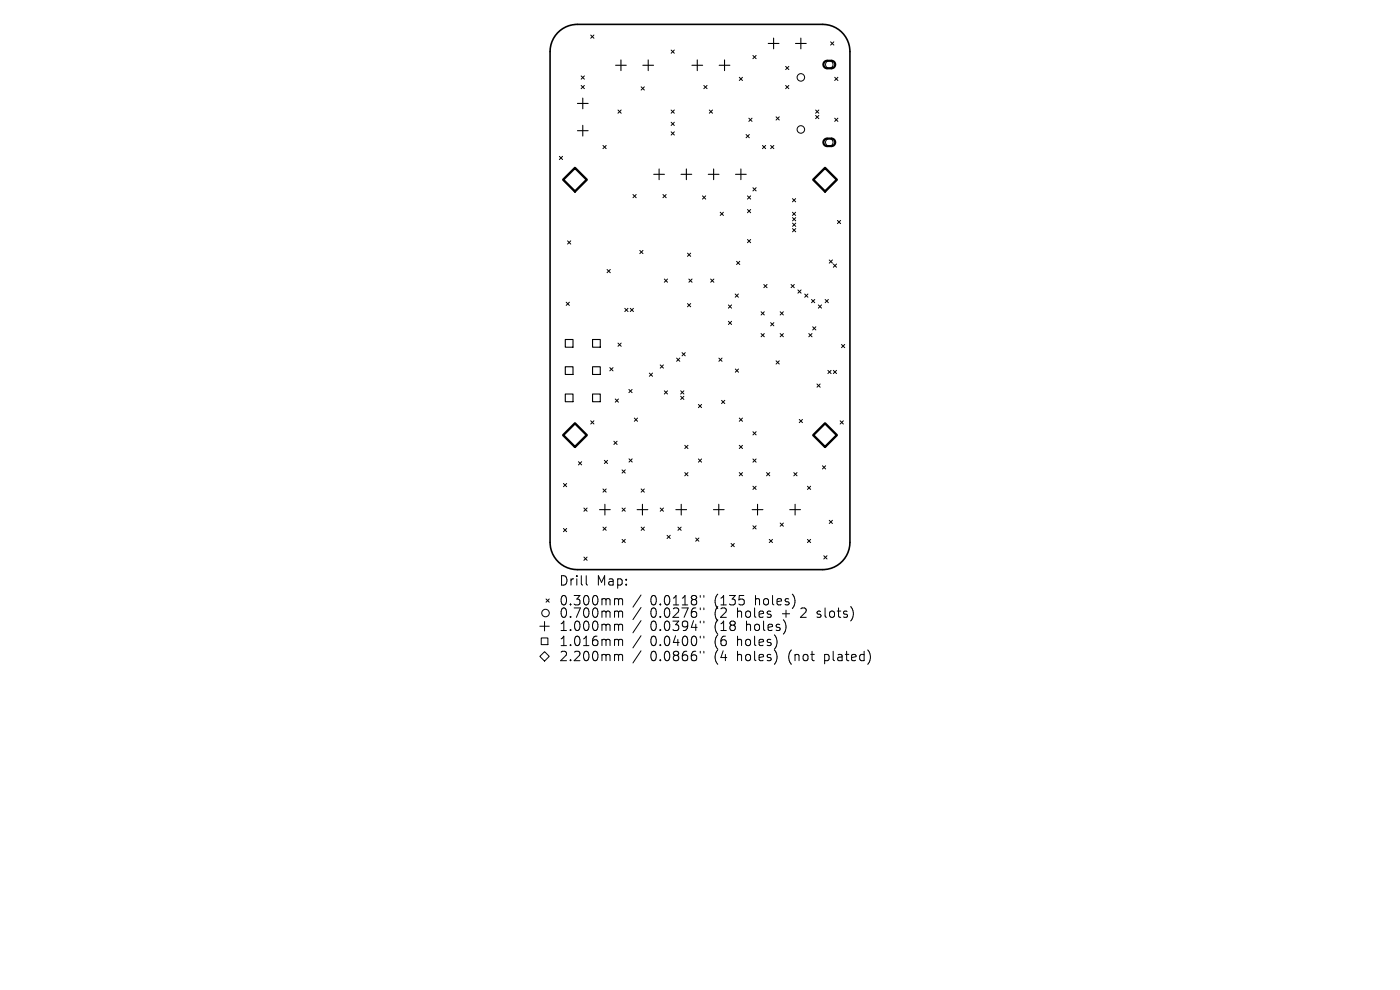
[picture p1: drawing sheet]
<svg xmlns="http://www.w3.org/2000/svg" width="297mm" height="210mm" viewBox="0 0 297 210" stroke-linecap="round" stroke-linejoin="round" font-family="sans-serif">
<defs><g id="words">
<g font-size="2.8">
<text x="118.5" y="124.5">Drill</text>
<text x="126.5" y="124.5">Map:</text>
<text x="118.5" y="128.7">0.300mm</text>
<text x="118.5" y="131.3">0.700mm</text>
<text x="138" y="128.7">0.0118&quot;</text>
<text x="138" y="131.3">0.0276&quot;</text>
<text x="151.7" y="128.7">(135</text>
<text x="151.7" y="131.3">(2</text>
<text x="156.7" y="131.3">holes</text>
<text x="160.5" y="128.7">holes)</text>
<text x="166.4" y="131.3">+</text>
<text x="170.6" y="131.3">2</text>
<text x="174.2" y="131.3">slots)</text>
<text x="118.5" y="134.1">1.000mm</text>
<text x="118.5" y="137.3">1.016mm</text>
<text x="138" y="134.1">0.0394&quot;</text>
<text x="138" y="137.3">0.0400&quot;</text>
<text x="151.7" y="134.1">(18</text>
<text x="151.7" y="137.3">(6</text>
<text x="156.7" y="137.3">holes)</text>
<text x="158.6" y="134.1">holes)</text>
<text x="118.5" y="140.5">2.200mm</text>
<text x="138" y="140.5">0.0866&quot;</text>
<text x="151.7" y="140.5">(4</text>
<text x="156.7" y="140.5">holes)</text>
<text x="167.7" y="140.5">(not</text>
<text x="175.5" y="140.5">plated)</text>
</g>
</g></defs>
<path d="M118.3 7a5.8 5.8 0 0 1 4.2-1.8h52a5.8 5.8 0 0 1 5.8 5.8v104.1a5.8 5.8 0 0 1-5.8 5.7h-52a5.8 5.8 0 0 1-5.8-5.7v-104.1a5.8 5.8 0 0 1 1.6-4z" fill="none" stroke="#000" stroke-width=".34"/>
<g fill="none" stroke="#000" stroke-width=".21">
<path d="M123.3 16.1l.7 .7M123.3 18.1l.7 .7M124 16.1l-.7 .7M124 18.1l-.7 .7M125.3 7.4l.7 .7M126 7.4l-.7 .7M136 18.4l.7 .7M136.7 18.4l-.7 .7M142.4 10.6l.7 .7M143.1 10.6l-.7 .7M149.3 18.1l.7 .7M150 18.1l-.7 .7"/>
<path d="M156.8 16.4l.7 .7M157.5 16.4l-.7 .7M159.7 11.8l.7 .7M160.4 11.8l-.7 .7M166.7 14.1l.6 .7M166.7 18.1l.6 .7M167.3 14.1l-.6 .7M167.3 18.1l-.6 .7M176.2 8.9l.7 .7M176.9 8.9l-.7 .7M177.1 16.4l.7 .7M177.8 16.4l-.7 .7"/>
<path d="M118.7 33.2l.6 .6M119.3 33.2l-.6 .6M127.9 30.9l.7 .6M128.6 30.9l-.7 .6M131.1 23.3l.7 .7M131.8 23.3l-.7 .7M142.4 23.3l.7 .7M142.4 25.9l.7 .7M142.4 28l.7 .6M143.1 23.3l-.7 .7M143.1 25.9l-.7 .7M143.1 28l-.7 .6"/>
<path d="M150.5 23.3l.7 .7M151.2 23.3l-.7 .7M158.3 28.5l.7 .7M158.9 25.1l.6 .7M159 28.5l-.7 .7M159.5 25.1l-.6 .7M159.7 39.8l.7 .7M160.4 39.8l-.7 .7M161.7 30.9l.7 .6M162.4 30.9l-.7 .6M163.5 30.9l.7 .6M164.2 30.9l-.7 .6"/>
<path d="M164.6 24.8l.7 .7M165.3 24.8l-.7 .7M173 24.5l.7 .7M173 23.3l.7 .7M173.7 23.3l-.7 .7M173.7 24.5l-.7 .7M177.1 25.1l.7 .7M177.8 25.1l-.7 .7M120.4 51.1l.7 .7M121.1 51.1l-.7 .7M128.8 57.2l.7 .6M129.5 57.2l-.7 .6"/>
<path d="M134.3 41.3l.7 .6M135 41.3l-.7 .6M135.7 53.1l.7 .7M136.4 53.1l-.7 .7M140.6 41.3l.7 .6M140.9 59.2l.7 .7M141.3 41.3l-.7 .6M141.6 59.2l-.7 .7M145.8 53.7l.7 .7M146.1 59.2l.7 .7M146.5 53.7l-.7 .7M146.8 59.2l-.7 .7"/>
<path d="M149 41.6l.7 .6M149.7 41.6l-.7 .6M150.8 59.2l.6 .7M151.4 59.2l-.6 .7M152.8 45l.7 .7M153.5 45l-.7 .7M156.3 55.4l.6 .7M156.9 55.4l-.6 .7M158.6 50.8l.7 .7M158.6 41.6l.7 .6M158.6 44.4l.7 .7M159.3 41.6l-.7 .6"/>
<path d="M159.3 44.4l-.7 .7M159.3 50.8l-.7 .7M168.1 42.1l.7 .7M168.1 45l.7 .7M168.1 46.2l.7 .6M168.1 47.3l.7 .7M168.1 48.5l.7 .7M168.8 42.1l-.7 .7M168.8 45l-.7 .7M168.8 46.2l-.7 .6M168.8 47.3l-.7 .7M168.8 48.5l-.7 .7"/>
<path d="M175.9 55.1l.7 .7M176.6 55.1l-.7 .7M176.8 56l.7 .7M177.5 56l-.7 .7M177.7 46.8l.6 .6M178.3 46.8l-.6 .6M120.1 64.1l.7 .7M120.8 64.1l-.7 .7M129.4 78l.6 .7M130 78l-.6 .7M131.1 72.8l.7 .7M131.8 72.8l-.7 .7"/>
<path d="M132.5 65.4l.7 .7M133.2 65.4l-.7 .7M133.7 65.4l.7 .7M134.4 65.4l-.7 .7M137.8 79.1l.6 .7M138.4 79.1l-.6 .7M140.1 77.4l.6 .7M140.7 77.4l-.6 .7M143.5 76l.7 .6M144.2 76l-.7 .6M144.7 74.8l.7 .7M145.4 74.8l-.7 .7"/>
<path d="M145.8 64.4l.7 .7M146.5 64.4l-.7 .7M152.5 76l.7 .6M153.2 76l-.7 .6M154.5 64.7l.7 .7M154.5 68.2l.7 .6M155.2 64.7l-.7 .7M155.2 68.2l-.7 .6M156 62.4l.6 .7M156 78.3l.7 .7M156.6 62.4l-.6 .7M156.7 78.3l-.7 .7"/>
<path d="M161.5 66.1l.6 .7M161.5 70.8l.6 .6M162 60.3l.7 .7M162.1 66.1l-.6 .7M162.1 70.8l-.6 .6M162.7 60.3l-.7 .7M163.5 68.4l.7 .7M164.2 68.4l-.7 .7M164.6 76.5l.7 .7M165.3 76.5l-.7 .7M165.5 66.1l.7 .7M165.5 70.8l.7 .6"/>
<path d="M166.2 66.1l-.7 .7M166.2 70.8l-.7 .6M167.8 60.3l.7 .7M168.5 60.3l-.7 .7M169.3 61.5l.7 .7M170 61.5l-.7 .7M170.7 62.4l.7 .7M171.4 62.4l-.7 .7M171.6 70.8l.7 .6M172.2 63.5l.6 .7M172.3 70.8l-.7 .6M172.4 69.3l.7 .7"/>
<path d="M172.8 63.5l-.6 .7M173.1 69.3l-.7 .7M173.6 64.7l.7 .7M174.3 64.7l-.7 .7M175.1 63.5l.6 .7M175.6 78.6l.7 .6M175.7 63.5l-.6 .7M176.3 78.6l-.7 .6M176.8 78.6l.7 .6M177.5 78.6l-.7 .6M178.5 73.1l.7 .7M179.2 73.1l-.7 .7"/>
<path d="M122.7 97.9l.7 .7M123.4 97.9l-.7 .7M125.3 89.3l.7 .6M126 89.3l-.7 .6M128.2 97.6l.7 .7M128.9 97.6l-.7 .7M130.2 93.6l.7 .7M130.5 84.6l.7 .7M130.9 93.6l-.7 .7M131.2 84.6l-.7 .7M132 99.7l.6 .7M132.6 99.7l-.6 .7"/>
<path d="M133.4 82.6l.7 .7M133.4 97.3l.7 .7M134.1 82.6l-.7 .7M134.1 97.3l-.7 .7M134.6 88.7l.7 .7M135.3 88.7l-.7 .7M140.9 82.9l.7 .7M141.6 82.9l-.7 .7M144.4 82.9l.7 .7M144.4 84.1l.7 .6M145.1 82.9l-.7 .7M145.1 84.1l-.7 .6"/>
<path d="M145.3 94.5l.7 .7M146 94.5l-.7 .7M148.2 97.4l.6 .6M148.2 85.8l.6 .7M148.8 97.4l-.6 .6M148.8 85.8l-.6 .7M153.1 84.9l.7 .7M153.8 84.9l-.7 .7M156.8 94.5l.7 .7M156.8 88.7l.7 .7M157.5 88.7l-.7 .7M157.5 94.5l-.7 .7"/>
<path d="M159.7 97.4l.7 .6M159.7 91.6l.7 .7M160.4 91.6l-.7 .7M160.4 97.4l-.7 .6M169.6 89l.6 .7M170.2 89l-.6 .7M173.3 81.5l.7 .6M174 81.5l-.7 .6M174.5 98.8l.7 .7M175.2 98.8l-.7 .7M178.2 89.3l.7 .6M178.9 89.3l-.7 .6"/>
<path d="M119.5 102.6l.7 .6M119.5 112.1l.7 .7M120.2 102.6l-.7 .6M120.2 112.1l-.7 .7M123.9 107.8l.7 .7M123.9 118.2l.7 .7M124.6 107.8l-.7 .7M124.6 118.2l-.7 .7M127.9 111.8l.7 .7M127.9 103.7l.7 .7M128.6 103.7l-.7 .7M128.6 111.8l-.7 .7"/>
<path d="M132 107.8l.6 .7M132 114.4l.6 .7M132.6 107.8l-.6 .7M132.6 114.4l-.6 .7M136 111.8l.7 .7M136 103.7l.7 .7M136.7 103.7l-.7 .7M136.7 111.8l-.7 .7M140.1 107.8l.6 .7M140.7 107.8l-.6 .7M141.5 113.6l.7 .6M142.2 113.6l-.7 .6"/>
<path d="M143.8 111.8l.7 .7M144.5 111.8l-.7 .7M145.3 100.3l.7 .6M146 100.3l-.7 .6M147.6 114.1l.7 .7M148.3 114.1l-.7 .7M155.1 115.3l.7 .7M155.8 115.3l-.7 .7M156.8 100.3l.7 .6M157.5 100.3l-.7 .6M159.7 103.1l.7 .7M159.7 111.5l.7 .7"/>
<path d="M160.4 103.1l-.7 .7M160.4 111.5l-.7 .7M162.6 100.3l.7 .6M163.2 114.4l.7 .7M163.3 100.3l-.7 .6M163.9 114.4l-.7 .7M165.5 110.9l.7 .7M166.2 110.9l-.7 .7M168.4 100.3l.7 .6M169.1 100.3l-.7 .6M171.3 103.1l.7 .7M171.3 114.4l.7 .7"/>
<path d="M172 103.1l-.7 .7M172 114.4l-.7 .7M174.8 117.9l.6 .7M175.4 117.9l-.6 .7M175.9 110.4l.7 .7M176.6 110.4l-.7 .7M114.5 139.2l1-1 1 1-1 1zM114.5 132.8h2M114.8 135.3h1.4v1.4h-1.4zM115.5 131.8v2M115.8 127.1l.7 .6M116.5 127.1l-.7 .6"/>
<path d="M124.4 122.1v1.7l.3 .3M130.7 127l.4 .1 .1 .2M130.7 129.6h.2l.3 .3M130.7 132.4h.2l.3 .3M130.7 135.6l.4 .1 .1 .2M130.7 138.8h.2l.3 .3M131.2 127.3l.3-.3 .5 .1 .1 1.2M131.2 127.3v1M131.2 129.9v1.1M131.2 132.7v1.1M131.2 135.9v1.1M131.2 139.1v1.1"/>
<path d="M131.2 129.9l.3-.3 .5 .1 .1 1.3M131.2 132.7l.3-.3 .5 .1 .1 1.3M131.2 135.9l.3-.3 .5 .1 .1 1.3M131.2 139.1l.3-.3 .5 .1 .1 1.3M136 126.2l-1.7 2.6M136 128.9l-1.7 2.5M136 131.7l-1.7 2.5M136 134.9l-1.7 2.5M136 138.1l-1.7 2.5M148.6 126.3v.4M148.6 129v.3M148.6 131.8v.3"/>
<path d="M148.6 135v.3M148.6 138.2v.3M149.3 126.3v.4M149.3 129v.3M149.3 131.8v.3M149.3 135v.3M149.3 138.2v.3M173.3 130.9l.2 .1M173.4 129.7v.5"/>
<circle cx="169.9" cy="16.4" r=".8"/>
<circle cx="175.9" cy="13.7" r=".8"/>
<circle cx="169.9" cy="27.5" r=".8"/>
<circle cx="175.9" cy="30.2" r=".8"/>
<circle cx="115.7" cy="130" r=".8"/>
</g>
<path d="M174.9 13.1l.4-.2h1.1a.8 .8 0 0 1 .8 .8 .8 .8 0 0 1-.8 .8h-.9a.8 .8 0 0 1-.8-.5 .8 .8 0 0 1 .2-.9zM174.9 29.6l.4-.2h1.1a.8 .8 0 0 1 .8 .8 .8 .8 0 0 1-.8 .8h-.9a.8 .8 0 0 1-.8-.5 .8 .8 0 0 1 .2-.9z" fill="none" stroke="#000" stroke-width=".46"/>
<g fill="none" stroke="#000" stroke-width=".23">
<path d="M130.6 13.8h2.3M131.7 12.7v2.3M136.4 13.8h2.3M137.5 12.7v2.3M146.8 13.8h2.3M147.9 12.7v2.3M152.6 13.8h2.2M153.7 12.7v2.3M163 9.2h2.3M164.1 8.1v2.3M168.8 9.2h2.2M169.9 8.1v2.3"/>
<path d="M122.5 21.9h2.3M122.5 27.7h2.3M123.6 20.8v2.3M123.6 26.6v2.3M138.7 37h2.3M139.8 35.8v2.3M144.5 37h2.2M145.6 35.8v2.3M150.3 37h2.2M151.4 35.8v2.3M156 37h2.3M157.2 35.8v2.3"/>
<path d="M119.9 72h1.7v1.7h-1.7zM119.9 77.8h1.7v1.6h-1.7zM125.7 72h1.6v1.7h-1.6zM125.7 77.8h1.6v1.6h-1.6zM119.9 83.6h1.7v1.6h-1.7zM125.7 83.6h1.6v1.6h-1.6zM127.2 108.1h2.3M128.3 107v2.2M135.2 108.1h2.2M136.3 107v2.2M143.4 108.1h2.3M144.5 107v2.2"/>
<path d="M151.3 108.1h2.3M152.5 107v2.2M159.6 108.1h2.2M160.7 107v2.2M167.5 108.1h2.3M168.7 107v2.2"/>
</g>
<path d="M119.5 38.1l2.5-2.5 2.5 2.5-2.5 2.5zM175 35.6l2.5 2.5-2.5 2.5-2.5-2.5zM119.5 92.3l2.5-2.5 2.5 2.5-2.5 2.5zM172.5 92.3l2.5-2.5 2.5 2.5-2.5 2.5z" fill="none" stroke="#000" stroke-width=".5"/>
<use href="#words"/>
</svg>
